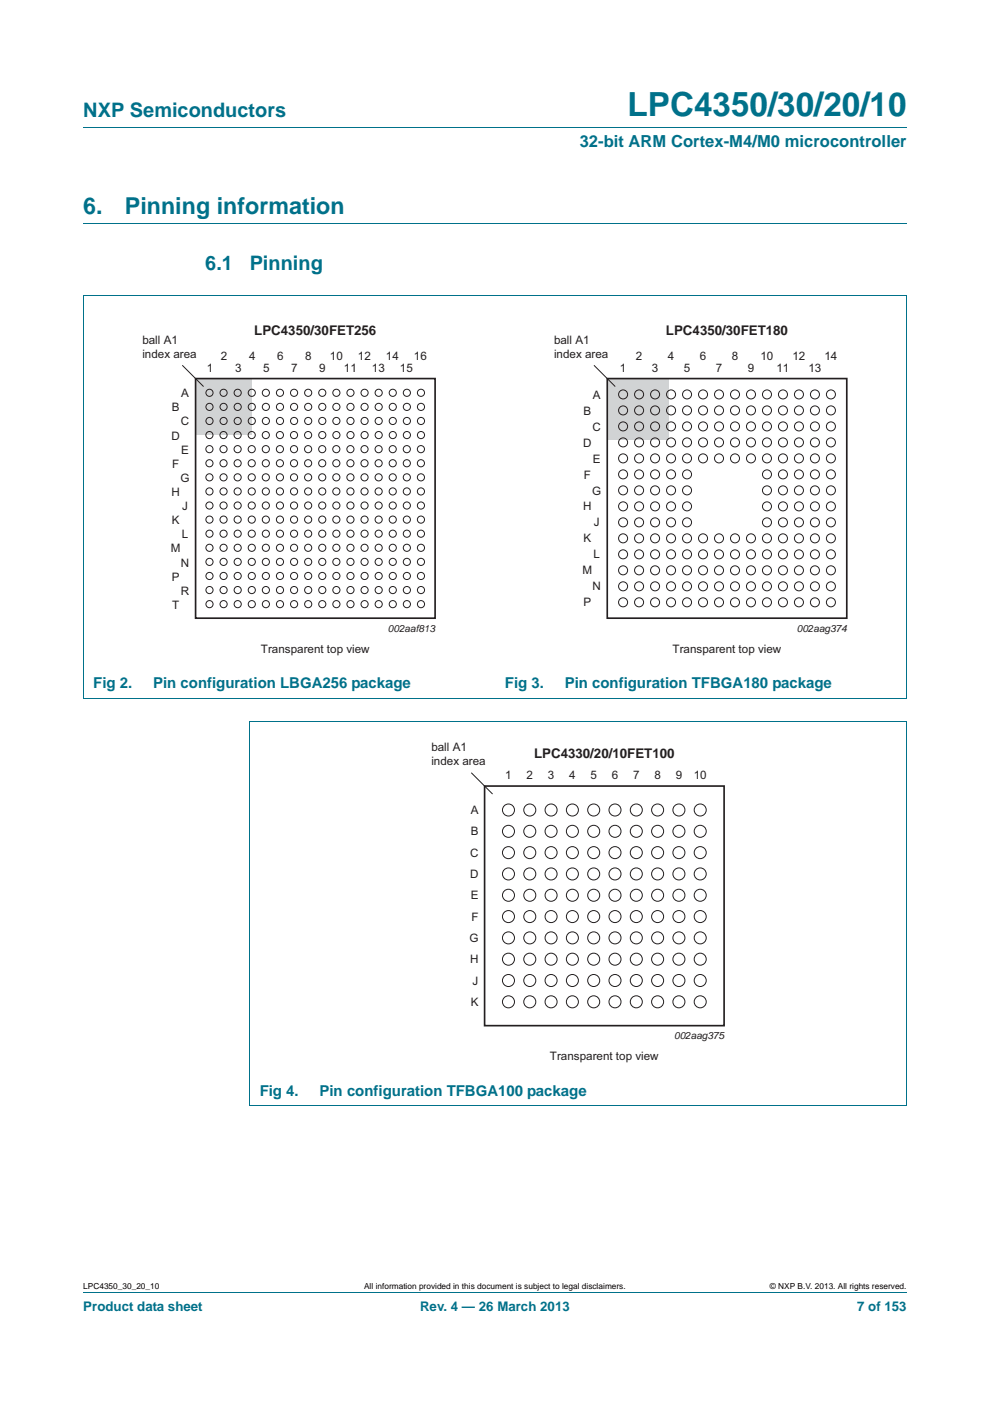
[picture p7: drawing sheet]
<svg xmlns="http://www.w3.org/2000/svg" width="210mm" height="297mm" viewBox="0 0 210 297" stroke-linecap="round" stroke-linejoin="round" font-family="sans-serif">
<defs><g id="words">
<text font-size="7" fill="#00718a" x="133.1" y="24.6">LPC4350/30/20/10</text>
<g font-size="4.9" fill="#00718a">
<text x="17.7" y="45.4">6.</text>
<text x="26.5" y="45.4">Pinning information</text>
</g>
<g font-size="4.2" fill="#00718a">
<text x="17.7" y="24.9">NXP Semiconductors</text>
<text x="43.5" y="57.3">6.1</text>
<text x="53" y="57.3">Pinning</text>
</g>
<text font-size="3.5" fill="#00718a" x="123" y="31.1">32-bit ARM Cortex-M4/M0 microcontroller</text>
<g font-size="3.2" fill="#00718a">
<text x="19.8" y="145.9">Fig 2.</text>
<text x="32.5" y="145.9">Pin configuration LBGA256 package</text>
<text x="107.1" y="145.9">Fig 3.</text>
<text x="119.8" y="145.9">Pin configuration TFBGA180 package</text>
<text x="55.1" y="232.3">Fig 4.</text>
<text x="67.8" y="232.3">Pin configuration TFBGA100 package</text>
</g>
<g font-size="2.8" fill="#231f20">
<text x="53.9" y="71">LPC4350/30FET256</text>
<text x="141.3" y="71">LPC4350/30FET180</text>
<text x="113.3" y="160.7">LPC4330/20/10FET100</text>
</g>
<g font-size="2.8" fill="#00718a">
<text x="17.7" y="277.9">Product data sheet</text>
<text x="89.1" y="277.9">Rev. 4 — 26 March 2013</text>
<text x="181.8" y="277.9">7 of 153</text>
</g>
<g font-size="2.5" fill="#231f20">
<text x="30.2" y="72.9">ball A1</text>
<text x="30.2" y="75.9">index area</text>
<text x="46.9" y="76.3">2</text>
<text x="52.8" y="76.3">4</text>
<text x="58.8" y="76.3">6</text>
<text x="64.7" y="76.3">8</text>
<text x="70" y="76.3">10</text>
<text x="75.9" y="76.3">12</text>
<text x="81.9" y="76.3">14</text>
<text x="87.8" y="76.3">16</text>
<text x="117.5" y="72.9">ball A1</text>
<text x="117.5" y="75.9">index area</text>
<text x="134.9" y="76.3">2</text>
<text x="141.6" y="76.3">4</text>
<text x="148.4" y="76.3">6</text>
<text x="155.2" y="76.3">8</text>
<text x="161.3" y="76.3">10</text>
<text x="168.1" y="76.3">12</text>
<text x="174.9" y="76.3">14</text>
<text x="43.9" y="78.9">1</text>
<text x="49.8" y="78.9">3</text>
<text x="55.8" y="78.9">5</text>
<text x="61.7" y="78.9">7</text>
<text x="67.7" y="78.9">9</text>
<text x="72.9" y="78.9">11</text>
<text x="78.9" y="78.9">13</text>
<text x="84.8" y="78.9">15</text>
<text x="131.5" y="78.9">1</text>
<text x="138.3" y="78.9">3</text>
<text x="145" y="78.9">5</text>
<text x="151.8" y="78.9">7</text>
<text x="158.6" y="78.9">9</text>
<text x="164.7" y="78.9">11</text>
<text x="171.5" y="78.9">13</text>
<text x="36.4" y="87.2">B</text>
<text x="38.4" y="84.2">A</text>
<text x="123.7" y="87.9">B</text>
<text x="125.7" y="84.5">A</text>
<text x="36.4" y="93.2">D</text>
<text x="38.3" y="90.2">C</text>
<text x="123.7" y="94.7">D</text>
<text x="125.7" y="91.3">C</text>
<text x="36.5" y="99.2">F</text>
<text x="38.4" y="96.2">E</text>
<text x="123.8" y="101.5">F</text>
<text x="125.7" y="98.1">E</text>
<text x="36.4" y="105.2">H</text>
<text x="38.3" y="102.2">G</text>
<text x="125.6" y="104.8">G</text>
<text x="36.4" y="111.1">K</text>
<text x="38.6" y="108.2">J</text>
<text x="123.7" y="108.2">H</text>
<text x="125.9" y="111.6">J</text>
<text x="36.2" y="117.1">M</text>
<text x="38.5" y="114.1">L</text>
<text x="123.7" y="115">K</text>
<text x="125.9" y="118.4">L</text>
<text x="36.4" y="123.1">P</text>
<text x="38.3" y="120.1">N</text>
<text x="123.5" y="121.8">M</text>
<text x="125.7" y="125.2">N</text>
<text x="36.5" y="129.1">T</text>
<text x="38.3" y="126.1">R</text>
<text x="123.7" y="128.6">P</text>
<text x="55.4" y="138.4">Transparent top view</text>
<text x="142.7" y="138.4">Transparent top view</text>
<text x="91.5" y="159.3">ball A1</text>
<text x="91.5" y="162.3">index area</text>
<text x="107.2" y="165.2">1</text>
<text x="111.7" y="165.2">2</text>
<text x="116.2" y="165.2">3</text>
<text x="120.7" y="165.2">4</text>
<text x="125.2" y="165.2">5</text>
<text x="129.8" y="165.2">6</text>
<text x="134.3" y="165.2">7</text>
<text x="138.8" y="165.2">8</text>
<text x="143.3" y="165.2">9</text>
<text x="147.1" y="165.2">10</text>
<text x="99.8" y="172.6">A</text>
<text x="99.8" y="177.1">B</text>
<text x="99.7" y="181.6">C</text>
<text x="99.7" y="186.2">D</text>
<text x="99.8" y="190.7">E</text>
<text x="100" y="195.2">F</text>
<text x="99.6" y="199.7">G</text>
<text x="99.7" y="204.2">H</text>
<text x="100.2" y="208.8">J</text>
<text x="99.8" y="213.3">K</text>
<text x="116.7" y="224.8">Transparent top view</text>
</g>
<g font-size="2.1" fill="#231f20">
<text x="82.3" y="133.9">002aaf813</text>
<text x="169" y="133.9">002aag374</text>
<text x="143" y="220.3">002aag375</text>
</g>
<g font-size="1.8">
<text x="17.7" y="273.3">LPC4350_30_20_10</text>
<text x="77.2" y="273.3">All information provided in this document is subject to legal disclaimers.</text>
<text x="163.3" y="273.3">© NXP B.V. 2013. All rights reserved.</text>
</g>
</g></defs>
<path d="M17.7 27h174.6M17.7 47.4h174.6M17.6 62.6h174.7M17.7 62.7v85.3h174.6v-85.3M17.7 273.9h174.6" fill="none" stroke="#00718a" stroke-width=".21"/>
<path d="M41.5 80.3h11.8v11.8h-11.8z" fill="#d1d3d4"/>
<path d="M41.5 80.3h50.8v50.8h-50.8z" fill="none" stroke="#231f20" stroke-width=".35"/>
<g fill="none" stroke="#231f20" stroke-width=".21">
<path d="M38.7 77.4l4.5 4.6"/>
<circle cx="44.4" cy="92.2" r=".76"/>
<circle cx="44.4" cy="95.2" r=".76"/>
<circle cx="44.4" cy="98.2" r=".76"/>
<circle cx="44.4" cy="83.3" r=".76"/>
<circle cx="44.4" cy="86.3" r=".76"/>
<circle cx="44.4" cy="89.3" r=".76"/>
<circle cx="47.4" cy="92.2" r=".76"/>
<circle cx="47.4" cy="95.2" r=".76"/>
<circle cx="47.4" cy="98.2" r=".76"/>
<circle cx="47.4" cy="83.3" r=".76"/>
<circle cx="47.4" cy="86.3" r=".76"/>
<circle cx="47.4" cy="89.3" r=".76"/>
<circle cx="50.4" cy="92.2" r=".76"/>
<circle cx="50.4" cy="95.2" r=".76"/>
<circle cx="50.4" cy="98.2" r=".76"/>
<circle cx="50.4" cy="83.3" r=".76"/>
<circle cx="50.4" cy="86.3" r=".76"/>
<circle cx="50.4" cy="89.3" r=".76"/>
<circle cx="53.4" cy="92.2" r=".76"/>
<circle cx="53.4" cy="95.2" r=".76"/>
<circle cx="53.4" cy="98.2" r=".76"/>
<circle cx="53.4" cy="83.3" r=".76"/>
<circle cx="53.4" cy="86.3" r=".76"/>
<circle cx="53.4" cy="89.3" r=".76"/>
<circle cx="56.4" cy="92.2" r=".76"/>
<circle cx="56.4" cy="95.2" r=".76"/>
<circle cx="56.4" cy="98.2" r=".76"/>
<circle cx="56.4" cy="83.3" r=".76"/>
<circle cx="56.4" cy="86.3" r=".76"/>
<circle cx="56.4" cy="89.3" r=".76"/>
<circle cx="59.4" cy="92.2" r=".76"/>
<circle cx="59.4" cy="95.2" r=".76"/>
<circle cx="59.4" cy="98.2" r=".76"/>
<circle cx="59.4" cy="83.3" r=".76"/>
<circle cx="59.4" cy="86.3" r=".76"/>
<circle cx="59.4" cy="89.3" r=".76"/>
<circle cx="62.4" cy="92.2" r=".76"/>
<circle cx="62.4" cy="95.2" r=".76"/>
<circle cx="62.4" cy="98.2" r=".76"/>
<circle cx="62.4" cy="83.3" r=".76"/>
<circle cx="62.4" cy="86.3" r=".76"/>
<circle cx="62.4" cy="89.3" r=".76"/>
<circle cx="65.4" cy="92.2" r=".76"/>
<circle cx="65.4" cy="95.2" r=".76"/>
<circle cx="65.4" cy="98.2" r=".76"/>
<circle cx="65.4" cy="83.3" r=".76"/>
<circle cx="65.4" cy="86.3" r=".76"/>
<circle cx="65.4" cy="89.3" r=".76"/>
<circle cx="68.3" cy="95.2" r=".76"/>
<circle cx="68.3" cy="98.2" r=".76"/>
<circle cx="68.4" cy="83.3" r=".76"/>
<circle cx="68.4" cy="86.3" r=".76"/>
<circle cx="68.4" cy="89.3" r=".76"/>
<circle cx="68.4" cy="92.2" r=".76"/>
<circle cx="71.3" cy="95.2" r=".76"/>
<circle cx="71.3" cy="98.2" r=".76"/>
<circle cx="71.3" cy="83.3" r=".76"/>
<circle cx="71.3" cy="86.3" r=".76"/>
<circle cx="71.3" cy="89.3" r=".76"/>
<circle cx="71.4" cy="92.2" r=".76"/>
<circle cx="74.3" cy="95.2" r=".76"/>
<circle cx="74.3" cy="98.2" r=".76"/>
<circle cx="74.3" cy="83.3" r=".76"/>
<circle cx="74.3" cy="86.3" r=".76"/>
<circle cx="74.3" cy="89.3" r=".76"/>
<circle cx="74.3" cy="92.2" r=".76"/>
<circle cx="77.3" cy="95.2" r=".76"/>
<circle cx="77.3" cy="98.2" r=".76"/>
<circle cx="77.3" cy="83.3" r=".76"/>
<circle cx="77.3" cy="86.3" r=".76"/>
<circle cx="77.3" cy="89.3" r=".76"/>
<circle cx="77.3" cy="92.2" r=".76"/>
<circle cx="80.3" cy="95.2" r=".76"/>
<circle cx="80.3" cy="98.2" r=".76"/>
<circle cx="80.3" cy="83.3" r=".76"/>
<circle cx="80.3" cy="86.3" r=".76"/>
<circle cx="80.3" cy="89.3" r=".76"/>
<circle cx="80.3" cy="92.2" r=".76"/>
<circle cx="83.3" cy="95.2" r=".76"/>
<circle cx="83.3" cy="98.2" r=".76"/>
<circle cx="83.3" cy="83.3" r=".76"/>
<circle cx="83.3" cy="86.3" r=".76"/>
<circle cx="83.3" cy="89.3" r=".76"/>
<circle cx="83.3" cy="92.2" r=".76"/>
<circle cx="86.3" cy="95.2" r=".76"/>
<circle cx="86.3" cy="98.2" r=".76"/>
<circle cx="86.3" cy="83.3" r=".76"/>
<circle cx="86.3" cy="86.3" r=".76"/>
<circle cx="86.3" cy="89.3" r=".76"/>
<circle cx="86.3" cy="92.2" r=".76"/>
<circle cx="89.3" cy="95.2" r=".76"/>
<circle cx="89.3" cy="98.2" r=".76"/>
<circle cx="89.3" cy="83.3" r=".76"/>
<circle cx="89.3" cy="86.3" r=".76"/>
<circle cx="89.3" cy="89.3" r=".76"/>
<circle cx="89.3" cy="92.2" r=".76"/>
<circle cx="44.4" cy="101.2" r=".76"/>
<circle cx="44.4" cy="104.2" r=".76"/>
<circle cx="44.4" cy="107.2" r=".76"/>
<circle cx="44.4" cy="110.2" r=".76"/>
<circle cx="44.4" cy="113.2" r=".76"/>
<circle cx="44.4" cy="116.1" r=".76"/>
<circle cx="44.4" cy="119.1" r=".76"/>
<circle cx="47.4" cy="101.2" r=".76"/>
<circle cx="47.4" cy="104.2" r=".76"/>
<circle cx="47.4" cy="107.2" r=".76"/>
<circle cx="47.4" cy="110.2" r=".76"/>
<circle cx="47.4" cy="113.2" r=".76"/>
<circle cx="47.4" cy="116.1" r=".76"/>
<circle cx="47.4" cy="119.1" r=".76"/>
<circle cx="50.4" cy="101.2" r=".76"/>
<circle cx="50.4" cy="104.2" r=".76"/>
<circle cx="50.4" cy="107.2" r=".76"/>
<circle cx="50.4" cy="110.2" r=".76"/>
<circle cx="50.4" cy="113.2" r=".76"/>
<circle cx="50.4" cy="116.1" r=".76"/>
<circle cx="50.4" cy="119.1" r=".76"/>
<circle cx="53.4" cy="101.2" r=".76"/>
<circle cx="53.4" cy="104.2" r=".76"/>
<circle cx="53.4" cy="107.2" r=".76"/>
<circle cx="53.4" cy="110.2" r=".76"/>
<circle cx="53.4" cy="113.2" r=".76"/>
<circle cx="53.4" cy="116.1" r=".76"/>
<circle cx="53.4" cy="119.1" r=".76"/>
<circle cx="56.4" cy="101.2" r=".76"/>
<circle cx="56.4" cy="104.2" r=".76"/>
<circle cx="56.4" cy="107.2" r=".76"/>
<circle cx="56.4" cy="110.2" r=".76"/>
<circle cx="56.4" cy="113.2" r=".76"/>
<circle cx="56.4" cy="116.1" r=".76"/>
<circle cx="56.4" cy="119.1" r=".76"/>
<circle cx="59.4" cy="101.2" r=".76"/>
<circle cx="59.4" cy="104.2" r=".76"/>
<circle cx="59.4" cy="107.2" r=".76"/>
<circle cx="59.4" cy="110.2" r=".76"/>
<circle cx="59.4" cy="113.2" r=".76"/>
<circle cx="59.4" cy="116.1" r=".76"/>
<circle cx="59.4" cy="119.1" r=".76"/>
<circle cx="62.4" cy="101.2" r=".76"/>
<circle cx="62.4" cy="104.2" r=".76"/>
<circle cx="62.4" cy="107.2" r=".76"/>
<circle cx="62.4" cy="110.2" r=".76"/>
<circle cx="62.4" cy="113.2" r=".76"/>
<circle cx="62.4" cy="116.1" r=".76"/>
<circle cx="62.4" cy="119.1" r=".76"/>
<circle cx="65.4" cy="101.2" r=".76"/>
<circle cx="65.4" cy="104.2" r=".76"/>
<circle cx="65.4" cy="107.2" r=".76"/>
<circle cx="65.4" cy="110.2" r=".76"/>
<circle cx="65.4" cy="113.2" r=".76"/>
<circle cx="65.4" cy="116.1" r=".76"/>
<circle cx="65.4" cy="119.1" r=".76"/>
<circle cx="68.3" cy="101.2" r=".76"/>
<circle cx="68.3" cy="104.2" r=".76"/>
<circle cx="68.3" cy="107.2" r=".76"/>
<circle cx="68.4" cy="110.2" r=".76"/>
<circle cx="68.4" cy="113.2" r=".76"/>
<circle cx="68.4" cy="116.1" r=".76"/>
<circle cx="68.4" cy="119.1" r=".76"/>
<circle cx="71.3" cy="101.2" r=".76"/>
<circle cx="71.3" cy="104.2" r=".76"/>
<circle cx="71.3" cy="107.2" r=".76"/>
<circle cx="71.3" cy="110.2" r=".76"/>
<circle cx="71.3" cy="113.2" r=".76"/>
<circle cx="71.3" cy="116.1" r=".76"/>
<circle cx="71.3" cy="119.1" r=".76"/>
<circle cx="74.3" cy="101.2" r=".76"/>
<circle cx="74.3" cy="104.2" r=".76"/>
<circle cx="74.3" cy="107.2" r=".76"/>
<circle cx="74.3" cy="110.2" r=".76"/>
<circle cx="74.3" cy="113.2" r=".76"/>
<circle cx="74.3" cy="116.1" r=".76"/>
<circle cx="74.3" cy="119.1" r=".76"/>
<circle cx="77.3" cy="101.2" r=".76"/>
<circle cx="77.3" cy="104.2" r=".76"/>
<circle cx="77.3" cy="107.2" r=".76"/>
<circle cx="77.3" cy="110.2" r=".76"/>
<circle cx="77.3" cy="113.2" r=".76"/>
<circle cx="77.3" cy="116.1" r=".76"/>
<circle cx="77.3" cy="119.1" r=".76"/>
<circle cx="80.3" cy="101.2" r=".76"/>
<circle cx="80.3" cy="104.2" r=".76"/>
<circle cx="80.3" cy="107.2" r=".76"/>
<circle cx="80.3" cy="110.2" r=".76"/>
<circle cx="80.3" cy="113.2" r=".76"/>
<circle cx="80.3" cy="116.1" r=".76"/>
<circle cx="80.3" cy="119.1" r=".76"/>
<circle cx="83.3" cy="101.2" r=".76"/>
<circle cx="83.3" cy="104.2" r=".76"/>
<circle cx="83.3" cy="107.2" r=".76"/>
<circle cx="83.3" cy="110.2" r=".76"/>
<circle cx="83.3" cy="113.2" r=".76"/>
<circle cx="83.3" cy="116.1" r=".76"/>
<circle cx="83.3" cy="119.1" r=".76"/>
<circle cx="86.3" cy="101.2" r=".76"/>
<circle cx="86.3" cy="104.2" r=".76"/>
<circle cx="86.3" cy="107.2" r=".76"/>
<circle cx="86.3" cy="110.2" r=".76"/>
<circle cx="86.3" cy="113.2" r=".76"/>
<circle cx="86.3" cy="116.1" r=".76"/>
<circle cx="86.3" cy="119.1" r=".76"/>
<circle cx="89.3" cy="101.2" r=".76"/>
<circle cx="89.3" cy="104.2" r=".76"/>
<circle cx="89.3" cy="107.2" r=".76"/>
<circle cx="89.3" cy="110.2" r=".76"/>
<circle cx="89.3" cy="113.2" r=".76"/>
<circle cx="89.3" cy="116.1" r=".76"/>
<circle cx="89.3" cy="119.1" r=".76"/>
<circle cx="44.4" cy="122.1" r=".76"/>
<circle cx="44.4" cy="125.1" r=".76"/>
<circle cx="44.4" cy="128.1" r=".76"/>
<circle cx="47.4" cy="122.1" r=".76"/>
<circle cx="47.4" cy="125.1" r=".76"/>
<circle cx="47.4" cy="128.1" r=".76"/>
<circle cx="50.4" cy="122.1" r=".76"/>
<circle cx="50.4" cy="125.1" r=".76"/>
<circle cx="50.4" cy="128.1" r=".76"/>
<circle cx="53.4" cy="122.1" r=".76"/>
<circle cx="53.4" cy="125.1" r=".76"/>
<circle cx="53.4" cy="128.1" r=".76"/>
<circle cx="56.4" cy="122.1" r=".76"/>
<circle cx="56.4" cy="125.1" r=".76"/>
<circle cx="56.4" cy="128.1" r=".76"/>
<circle cx="59.4" cy="122.1" r=".76"/>
<circle cx="59.4" cy="125.1" r=".76"/>
<circle cx="59.4" cy="128.1" r=".76"/>
<circle cx="62.4" cy="122.1" r=".76"/>
<circle cx="62.4" cy="125.1" r=".76"/>
<circle cx="62.4" cy="128.1" r=".76"/>
<circle cx="65.4" cy="122.1" r=".76"/>
<circle cx="65.4" cy="125.1" r=".76"/>
<circle cx="65.4" cy="128.1" r=".76"/>
<circle cx="68.4" cy="122.1" r=".76"/>
<circle cx="68.4" cy="125.1" r=".76"/>
<circle cx="68.4" cy="128.1" r=".76"/>
<circle cx="71.3" cy="122.1" r=".76"/>
<circle cx="71.3" cy="125.1" r=".76"/>
<circle cx="71.3" cy="128.1" r=".76"/>
<circle cx="74.3" cy="122.1" r=".76"/>
<circle cx="74.3" cy="125.1" r=".76"/>
<circle cx="74.3" cy="128.1" r=".76"/>
<circle cx="77.3" cy="122.1" r=".76"/>
<circle cx="77.3" cy="125.1" r=".76"/>
<circle cx="77.3" cy="128.1" r=".76"/>
<circle cx="80.3" cy="122.1" r=".76"/>
<circle cx="80.3" cy="125.1" r=".76"/>
<circle cx="80.3" cy="128.1" r=".76"/>
<circle cx="83.3" cy="122.1" r=".76"/>
<circle cx="83.3" cy="125.1" r=".76"/>
<circle cx="83.3" cy="128.1" r=".76"/>
<circle cx="86.3" cy="122.1" r=".76"/>
<circle cx="86.3" cy="125.1" r=".76"/>
<circle cx="86.3" cy="128.1" r=".76"/>
<circle cx="89.3" cy="122.1" r=".76"/>
<circle cx="89.3" cy="125.1" r=".76"/>
<circle cx="89.3" cy="128.1" r=".76"/>
</g>
<path d="M128.8 80.3h13.1v13h-13.1z" fill="#d1d3d4"/>
<path d="M128.8 80.3h50.8v50.8h-50.8zM102.8 166.7h50.8v50.8h-50.8z" fill="none" stroke="#231f20" stroke-width=".35"/>
<g fill="none" stroke="#231f20" stroke-width=".21">
<path d="M126 77.4l4.5 4.6M100 163.8l4.5 4.6"/>
<circle cx="132.2" cy="97.2" r=".96"/>
<circle cx="132.2" cy="93.8" r=".96"/>
<circle cx="132.2" cy="90.4" r=".96"/>
<circle cx="132.2" cy="87" r=".96"/>
<circle cx="132.2" cy="83.6" r=".96"/>
<circle cx="135.6" cy="97.2" r=".96"/>
<circle cx="135.6" cy="93.8" r=".96"/>
<circle cx="135.6" cy="90.4" r=".96"/>
<circle cx="135.6" cy="87" r=".96"/>
<circle cx="135.6" cy="83.6" r=".96"/>
<circle cx="138.9" cy="97.2" r=".96"/>
<circle cx="138.9" cy="93.8" r=".96"/>
<circle cx="138.9" cy="90.4" r=".96"/>
<circle cx="138.9" cy="87" r=".96"/>
<circle cx="138.9" cy="83.6" r=".96"/>
<circle cx="142.3" cy="97.2" r=".96"/>
<circle cx="142.3" cy="93.8" r=".96"/>
<circle cx="142.3" cy="90.4" r=".96"/>
<circle cx="142.3" cy="87" r=".96"/>
<circle cx="142.3" cy="83.6" r=".96"/>
<circle cx="145.7" cy="97.2" r=".96"/>
<circle cx="145.7" cy="93.8" r=".96"/>
<circle cx="145.7" cy="90.4" r=".96"/>
<circle cx="145.7" cy="87" r=".96"/>
<circle cx="145.7" cy="83.6" r=".96"/>
<circle cx="149.1" cy="97.2" r=".96"/>
<circle cx="149.1" cy="93.8" r=".96"/>
<circle cx="149.1" cy="90.4" r=".96"/>
<circle cx="149.1" cy="87" r=".96"/>
<circle cx="149.1" cy="83.6" r=".96"/>
<circle cx="152.5" cy="97.2" r=".96"/>
<circle cx="152.5" cy="93.8" r=".96"/>
<circle cx="152.5" cy="90.4" r=".96"/>
<circle cx="152.5" cy="87" r=".96"/>
<circle cx="152.5" cy="83.6" r=".96"/>
<circle cx="155.9" cy="97.2" r=".96"/>
<circle cx="155.9" cy="93.8" r=".96"/>
<circle cx="155.9" cy="90.4" r=".96"/>
<circle cx="155.9" cy="87" r=".96"/>
<circle cx="155.9" cy="83.6" r=".96"/>
<circle cx="159.3" cy="97.2" r=".96"/>
<circle cx="159.3" cy="93.8" r=".96"/>
<circle cx="159.3" cy="90.4" r=".96"/>
<circle cx="159.3" cy="87" r=".96"/>
<circle cx="159.3" cy="83.6" r=".96"/>
<circle cx="162.7" cy="97.2" r=".96"/>
<circle cx="162.7" cy="93.8" r=".96"/>
<circle cx="162.7" cy="90.4" r=".96"/>
<circle cx="162.7" cy="87" r=".96"/>
<circle cx="162.7" cy="83.6" r=".96"/>
<circle cx="166.1" cy="97.2" r=".96"/>
<circle cx="166.1" cy="93.8" r=".96"/>
<circle cx="166.1" cy="90.4" r=".96"/>
<circle cx="166.1" cy="87" r=".96"/>
<circle cx="166.1" cy="83.6" r=".96"/>
<circle cx="169.5" cy="97.2" r=".96"/>
<circle cx="169.5" cy="93.8" r=".96"/>
<circle cx="169.5" cy="90.4" r=".96"/>
<circle cx="169.5" cy="87" r=".96"/>
<circle cx="169.5" cy="83.6" r=".96"/>
<circle cx="172.8" cy="97.2" r=".96"/>
<circle cx="172.8" cy="93.8" r=".96"/>
<circle cx="172.8" cy="90.4" r=".96"/>
<circle cx="172.8" cy="87" r=".96"/>
<circle cx="172.9" cy="83.6" r=".96"/>
<circle cx="176.2" cy="97.2" r=".96"/>
<circle cx="176.2" cy="93.8" r=".96"/>
<circle cx="176.2" cy="90.4" r=".96"/>
<circle cx="176.2" cy="87" r=".96"/>
<circle cx="176.2" cy="83.6" r=".96"/>
<circle cx="132.2" cy="117.5" r=".96"/>
<circle cx="132.2" cy="107.4" r=".96"/>
<circle cx="132.2" cy="100.6" r=".96"/>
<circle cx="132.2" cy="104" r=".96"/>
<circle cx="132.2" cy="110.7" r=".96"/>
<circle cx="132.2" cy="114.1" r=".96"/>
<circle cx="135.5" cy="117.5" r=".96"/>
<circle cx="135.5" cy="107.4" r=".96"/>
<circle cx="135.5" cy="100.6" r=".96"/>
<circle cx="135.5" cy="110.7" r=".96"/>
<circle cx="135.5" cy="104" r=".96"/>
<circle cx="135.5" cy="114.1" r=".96"/>
<circle cx="138.9" cy="117.5" r=".96"/>
<circle cx="138.9" cy="107.4" r=".96"/>
<circle cx="138.9" cy="100.6" r=".96"/>
<circle cx="138.9" cy="104" r=".96"/>
<circle cx="138.9" cy="110.7" r=".96"/>
<circle cx="138.9" cy="114.1" r=".96"/>
<circle cx="142.3" cy="117.5" r=".96"/>
<circle cx="142.3" cy="107.4" r=".96"/>
<circle cx="142.3" cy="104" r=".96"/>
<circle cx="142.3" cy="100.6" r=".96"/>
<circle cx="142.3" cy="114.1" r=".96"/>
<circle cx="142.3" cy="110.7" r=".96"/>
<circle cx="145.7" cy="117.5" r=".96"/>
<circle cx="145.7" cy="107.4" r=".96"/>
<circle cx="145.7" cy="100.6" r=".96"/>
<circle cx="145.7" cy="110.7" r=".96"/>
<circle cx="145.7" cy="104" r=".96"/>
<circle cx="145.7" cy="114.1" r=".96"/>
<circle cx="149.1" cy="117.5" r=".96"/>
<circle cx="149.1" cy="114.1" r=".96"/>
<circle cx="152.5" cy="117.5" r=".96"/>
<circle cx="152.5" cy="114.1" r=".96"/>
<circle cx="155.9" cy="117.5" r=".96"/>
<circle cx="155.9" cy="114.1" r=".96"/>
<circle cx="159.3" cy="117.5" r=".96"/>
<circle cx="159.3" cy="114.1" r=".96"/>
<circle cx="162.7" cy="117.5" r=".96"/>
<circle cx="162.7" cy="114.1" r=".96"/>
<circle cx="162.7" cy="100.6" r=".96"/>
<circle cx="162.7" cy="110.8" r=".96"/>
<circle cx="162.7" cy="104" r=".96"/>
<circle cx="162.7" cy="107.4" r=".96"/>
<circle cx="166.1" cy="117.5" r=".96"/>
<circle cx="166.1" cy="114.1" r=".96"/>
<circle cx="166.1" cy="100.6" r=".96"/>
<circle cx="166.1" cy="107.4" r=".96"/>
<circle cx="166.1" cy="104" r=".96"/>
<circle cx="166.1" cy="110.8" r=".96"/>
<circle cx="169.5" cy="117.5" r=".96"/>
<circle cx="169.5" cy="114.1" r=".96"/>
<circle cx="169.5" cy="104" r=".96"/>
<circle cx="169.5" cy="100.6" r=".96"/>
<circle cx="169.5" cy="107.4" r=".96"/>
<circle cx="169.5" cy="110.8" r=".96"/>
<circle cx="172.8" cy="117.5" r=".96"/>
<circle cx="172.8" cy="114.1" r=".96"/>
<circle cx="172.8" cy="100.6" r=".96"/>
<circle cx="172.8" cy="107.4" r=".96"/>
<circle cx="172.8" cy="104" r=".96"/>
<circle cx="172.8" cy="110.8" r=".96"/>
<circle cx="176.2" cy="117.5" r=".96"/>
<circle cx="176.2" cy="114.1" r=".96"/>
<circle cx="176.2" cy="107.4" r=".96"/>
<circle cx="176.2" cy="100.6" r=".96"/>
<circle cx="176.2" cy="104" r=".96"/>
<circle cx="176.2" cy="110.7" r=".96"/>
<circle cx="132.2" cy="127.7" r=".96"/>
<circle cx="132.2" cy="124.3" r=".96"/>
<circle cx="132.2" cy="120.9" r=".96"/>
<circle cx="135.5" cy="127.7" r=".96"/>
<circle cx="135.5" cy="124.3" r=".96"/>
<circle cx="135.5" cy="120.9" r=".96"/>
<circle cx="138.9" cy="127.7" r=".96"/>
<circle cx="138.9" cy="124.3" r=".96"/>
<circle cx="138.9" cy="120.9" r=".96"/>
<circle cx="142.3" cy="127.7" r=".96"/>
<circle cx="142.3" cy="124.3" r=".96"/>
<circle cx="142.3" cy="120.9" r=".96"/>
<circle cx="145.7" cy="127.7" r=".96"/>
<circle cx="145.7" cy="124.3" r=".96"/>
<circle cx="145.7" cy="120.9" r=".96"/>
<circle cx="149.1" cy="127.7" r=".96"/>
<circle cx="149.1" cy="124.3" r=".96"/>
<circle cx="149.1" cy="120.9" r=".96"/>
<circle cx="152.5" cy="127.7" r=".96"/>
<circle cx="152.5" cy="124.3" r=".96"/>
<circle cx="152.5" cy="120.9" r=".96"/>
<circle cx="155.9" cy="127.7" r=".96"/>
<circle cx="155.9" cy="124.3" r=".96"/>
<circle cx="155.9" cy="120.9" r=".96"/>
<circle cx="159.3" cy="127.7" r=".96"/>
<circle cx="159.3" cy="124.3" r=".96"/>
<circle cx="159.3" cy="120.9" r=".96"/>
<circle cx="162.7" cy="127.7" r=".96"/>
<circle cx="162.7" cy="124.3" r=".96"/>
<circle cx="162.7" cy="120.9" r=".96"/>
<circle cx="166.1" cy="127.7" r=".96"/>
<circle cx="166.1" cy="124.3" r=".96"/>
<circle cx="166.1" cy="120.9" r=".96"/>
<circle cx="169.5" cy="127.7" r=".96"/>
<circle cx="169.5" cy="124.3" r=".96"/>
<circle cx="169.5" cy="120.9" r=".96"/>
<circle cx="172.8" cy="127.7" r=".96"/>
<circle cx="172.8" cy="124.3" r=".96"/>
<circle cx="172.8" cy="120.9" r=".96"/>
<circle cx="176.2" cy="127.7" r=".96"/>
<circle cx="176.2" cy="124.3" r=".96"/>
<circle cx="176.2" cy="120.9" r=".96"/>
<circle cx="107.8" cy="176.3" r="1.28"/>
<circle cx="107.8" cy="171.7" r="1.28"/>
<circle cx="112.4" cy="176.3" r="1.28"/>
<circle cx="112.4" cy="171.7" r="1.28"/>
<circle cx="116.9" cy="176.3" r="1.28"/>
<circle cx="116.9" cy="171.7" r="1.28"/>
<circle cx="121.4" cy="176.3" r="1.28"/>
<circle cx="121.4" cy="171.7" r="1.28"/>
<circle cx="125.9" cy="176.3" r="1.28"/>
<circle cx="125.9" cy="171.7" r="1.28"/>
<circle cx="130.4" cy="176.3" r="1.28"/>
<circle cx="130.4" cy="171.7" r="1.28"/>
<circle cx="135" cy="176.3" r="1.28"/>
<circle cx="135" cy="171.7" r="1.28"/>
<circle cx="139.5" cy="176.3" r="1.28"/>
<circle cx="139.5" cy="171.7" r="1.28"/>
<circle cx="144" cy="176.3" r="1.28"/>
<circle cx="144" cy="171.7" r="1.28"/>
<circle cx="148.5" cy="176.3" r="1.28"/>
<circle cx="148.5" cy="171.7" r="1.28"/>
<circle cx="107.8" cy="198.9" r="1.27"/>
<circle cx="107.8" cy="189.8" r="1.28"/>
<circle cx="107.8" cy="194.3" r="1.28"/>
<circle cx="107.8" cy="180.8" r="1.28"/>
<circle cx="107.8" cy="185.3" r="1.28"/>
<circle cx="112.4" cy="198.9" r="1.28"/>
<circle cx="112.4" cy="189.8" r="1.28"/>
<circle cx="112.4" cy="194.3" r="1.28"/>
<circle cx="112.4" cy="180.8" r="1.28"/>
<circle cx="112.4" cy="185.3" r="1.28"/>
<circle cx="116.9" cy="198.8" r="1.27"/>
<circle cx="116.9" cy="189.8" r="1.28"/>
<circle cx="116.9" cy="194.3" r="1.28"/>
<circle cx="116.9" cy="180.8" r="1.28"/>
<circle cx="116.9" cy="185.3" r="1.28"/>
<circle cx="121.4" cy="198.8" r="1.27"/>
<circle cx="121.4" cy="189.8" r="1.28"/>
<circle cx="121.4" cy="194.3" r="1.28"/>
<circle cx="121.4" cy="180.8" r="1.28"/>
<circle cx="121.4" cy="185.3" r="1.28"/>
<circle cx="125.9" cy="198.8" r="1.27"/>
<circle cx="125.9" cy="189.8" r="1.27"/>
<circle cx="125.9" cy="194.3" r="1.28"/>
<circle cx="125.9" cy="180.8" r="1.28"/>
<circle cx="125.9" cy="185.3" r="1.28"/>
<circle cx="130.4" cy="198.8" r="1.27"/>
<circle cx="130.4" cy="189.8" r="1.27"/>
<circle cx="130.4" cy="194.3" r="1.28"/>
<circle cx="130.4" cy="180.8" r="1.28"/>
<circle cx="130.4" cy="185.3" r="1.28"/>
<circle cx="135" cy="198.8" r="1.27"/>
<circle cx="135" cy="189.8" r="1.27"/>
<circle cx="135" cy="194.3" r="1.28"/>
<circle cx="135" cy="180.8" r="1.28"/>
<circle cx="135" cy="185.3" r="1.28"/>
<circle cx="139.5" cy="198.8" r="1.27"/>
<circle cx="139.5" cy="189.8" r="1.28"/>
<circle cx="139.5" cy="194.3" r="1.28"/>
<circle cx="139.5" cy="180.8" r="1.28"/>
<circle cx="139.5" cy="185.3" r="1.28"/>
<circle cx="144" cy="198.8" r="1.27"/>
<circle cx="144" cy="189.8" r="1.28"/>
<circle cx="144" cy="194.3" r="1.28"/>
<circle cx="144" cy="180.8" r="1.28"/>
<circle cx="144" cy="185.3" r="1.28"/>
<circle cx="148.5" cy="198.8" r="1.28"/>
<circle cx="148.5" cy="189.8" r="1.28"/>
<circle cx="148.5" cy="194.3" r="1.28"/>
<circle cx="148.5" cy="180.8" r="1.28"/>
<circle cx="148.5" cy="185.3" r="1.28"/>
<circle cx="107.8" cy="212.4" r="1.28"/>
<circle cx="107.8" cy="207.9" r="1.28"/>
<circle cx="107.8" cy="203.4" r="1.28"/>
<circle cx="112.4" cy="212.4" r="1.28"/>
<circle cx="112.4" cy="207.9" r="1.28"/>
<circle cx="112.4" cy="203.4" r="1.28"/>
<circle cx="116.9" cy="212.4" r="1.28"/>
<circle cx="116.9" cy="207.9" r="1.28"/>
<circle cx="116.9" cy="203.4" r="1.28"/>
<circle cx="121.4" cy="212.4" r="1.28"/>
<circle cx="121.4" cy="207.9" r="1.28"/>
<circle cx="121.4" cy="203.4" r="1.28"/>
<circle cx="125.9" cy="212.4" r="1.28"/>
<circle cx="125.9" cy="207.9" r="1.28"/>
<circle cx="125.9" cy="203.4" r="1.28"/>
<circle cx="130.4" cy="212.4" r="1.28"/>
<circle cx="130.4" cy="207.9" r="1.28"/>
<circle cx="130.4" cy="203.4" r="1.28"/>
<circle cx="135" cy="212.4" r="1.28"/>
<circle cx="135" cy="207.9" r="1.28"/>
<circle cx="135" cy="203.4" r="1.28"/>
<circle cx="139.5" cy="212.4" r="1.28"/>
<circle cx="139.5" cy="207.9" r="1.28"/>
<circle cx="139.5" cy="203.4" r="1.28"/>
<circle cx="144" cy="212.4" r="1.28"/>
<circle cx="144" cy="207.9" r="1.28"/>
<circle cx="144" cy="203.4" r="1.28"/>
<circle cx="148.5" cy="212.4" r="1.28"/>
<circle cx="148.5" cy="207.9" r="1.28"/>
<circle cx="148.5" cy="203.4" r="1.28"/>
</g>
<path d="M52.9 153h139.4M53 153v81.4M192.3 153v81.4M52.9 234.4h139.4" fill="none" stroke="#00718a" stroke-width=".21"/>
<use href="#words"/>
</svg>
